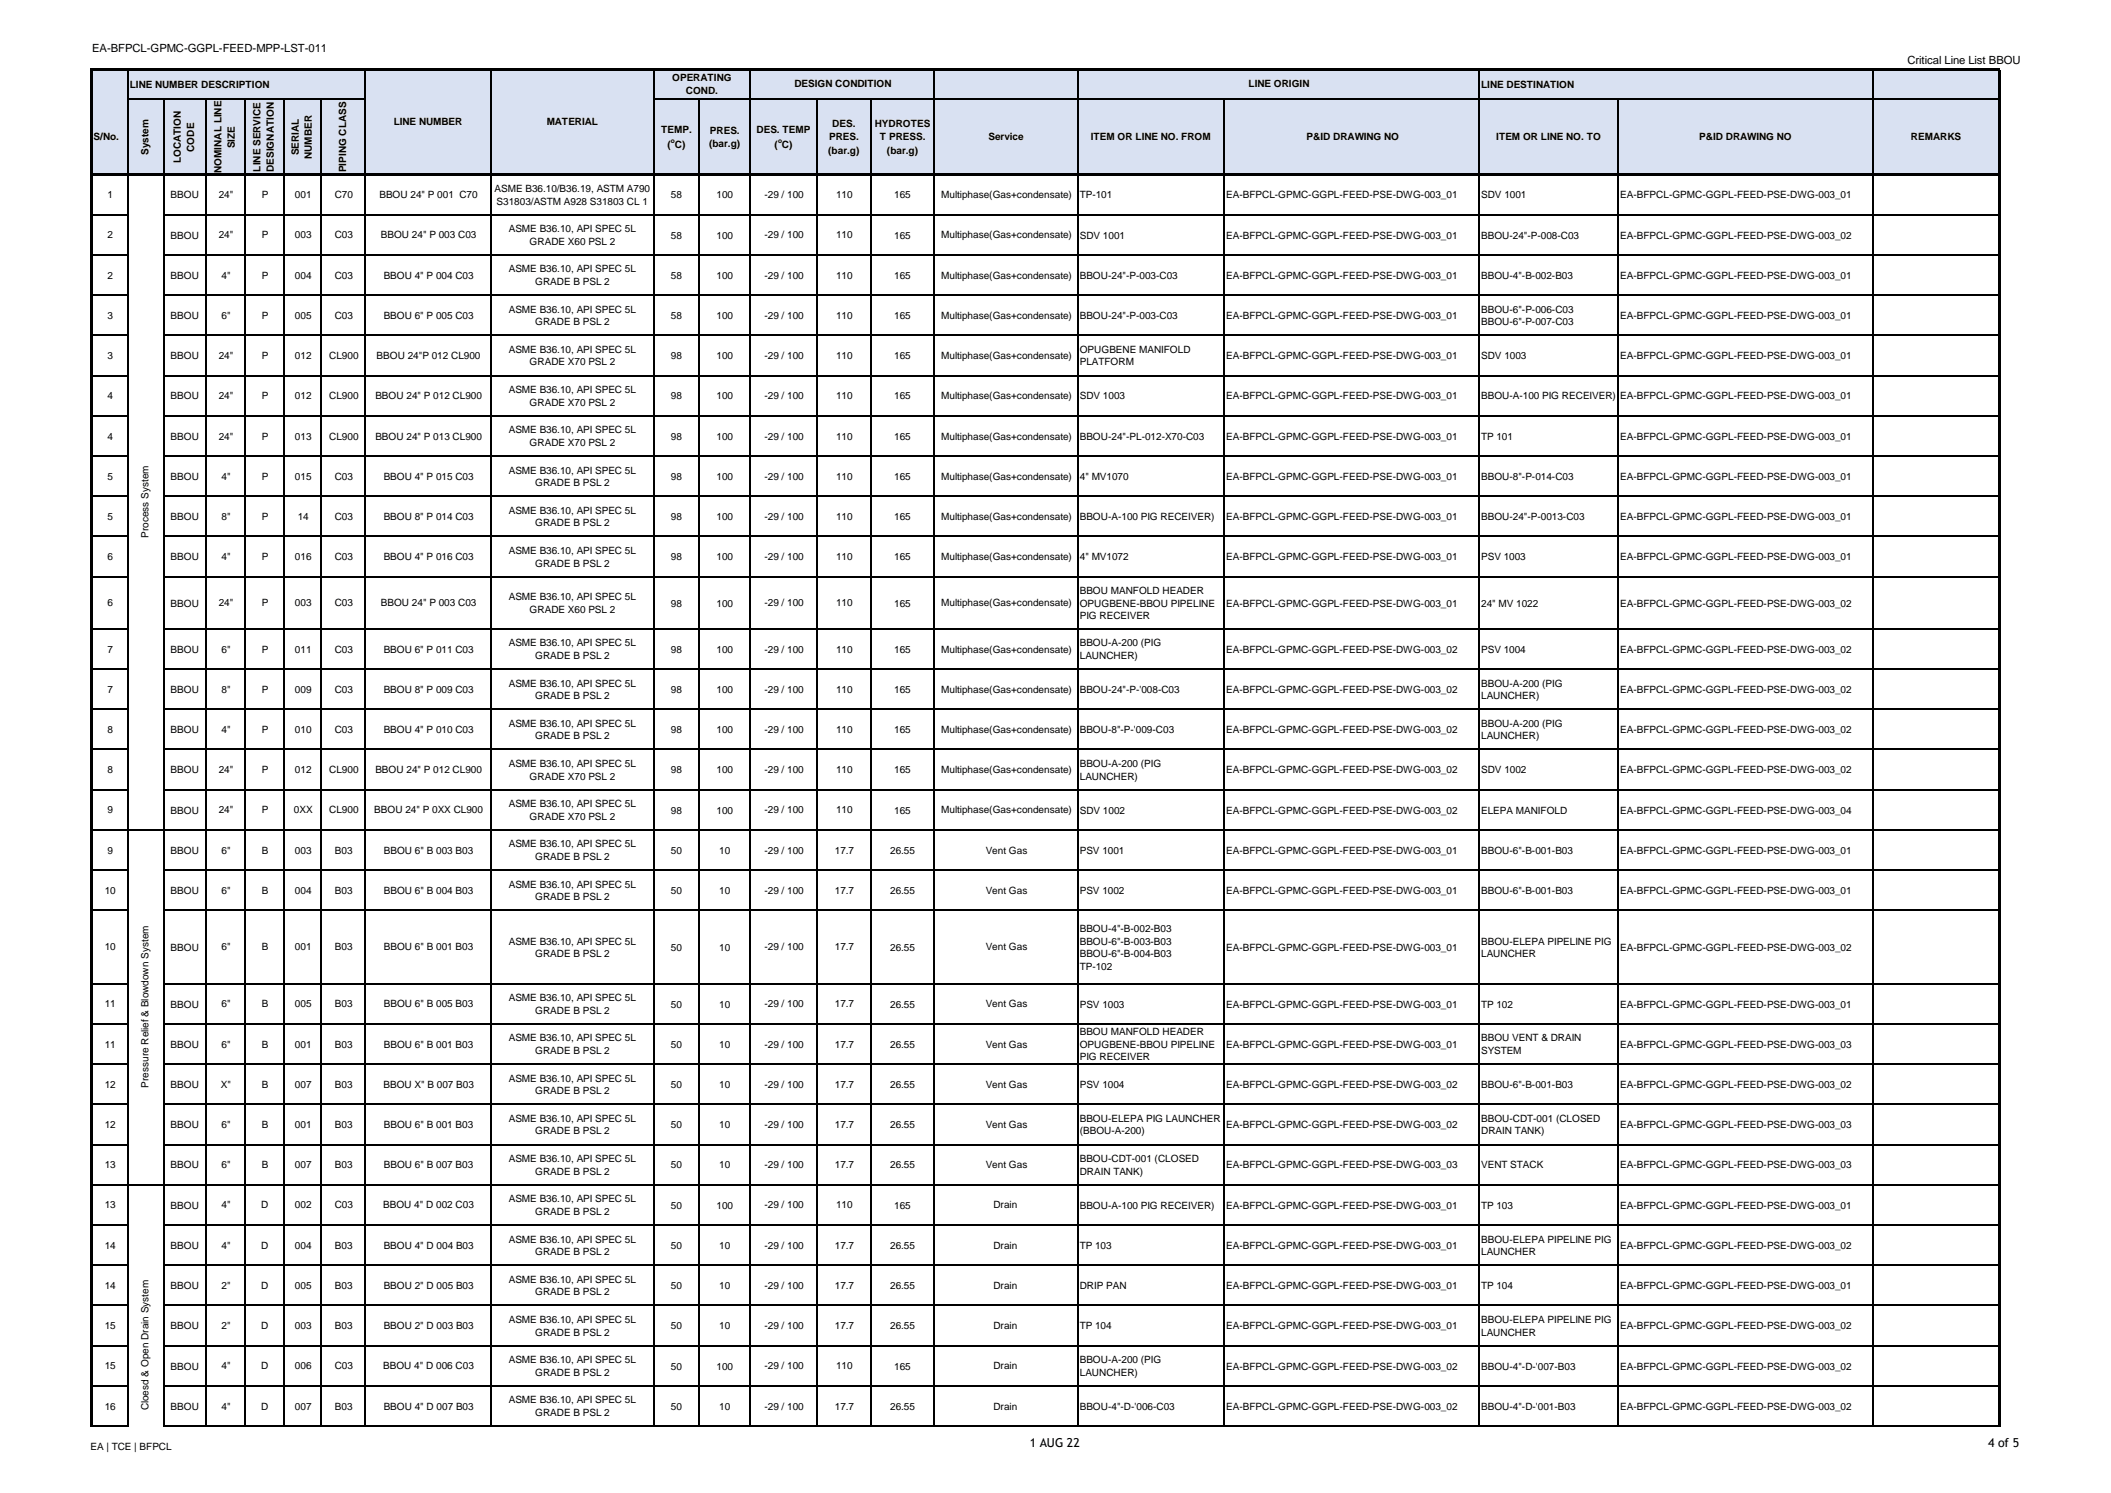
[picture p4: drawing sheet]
<svg xmlns="http://www.w3.org/2000/svg" width="420mm" height="297mm" viewBox="0 0 420 297" stroke-linecap="round" stroke-linejoin="round" font-family="sans-serif">
<defs><g id="words">
<g font-size="2.5">
<text x="204.9" y="287.8">1 AUG 22</text>
<text x="395.5" y="287.8">4 of 5</text>
</g>
<g font-size="2.2">
<text x="18.3" y="10.4">EA-BFPCL-GPMC-GGPL-FEED-MPP-LST-011</text>
<text x="379.5" y="12.8">Critical Line List BBOU</text>
</g>
<g font-size="2">
<text x="25.8" y="17.4">LINE NUMBER DESCRIPTION</text>
<text x="133.7" y="16">OPERATING</text>
<text x="158" y="17.3">DESIGN CONDITION</text>
<text x="248.4" y="17.3">LINE ORIGIN</text>
<text x="294.7" y="17.4">LINE DESTINATION</text>
<text x="136.5" y="18.7">COND.</text>
<text x="18.6" y="27.9">S/No.</text>
<text x="46.7" y="29.5" transform="rotate(-90 46.7 29.5)">SIZE</text>
<text x="78.3" y="24.8">LINE NUMBER</text>
<text x="108.8" y="24.8">MATERIAL</text>
<text x="131.5" y="26.5">TEMP.</text>
<text x="132.8" y="29.5">( C)</text>
<text x="141.1" y="29.3">(bar.g)</text>
<text x="141.2" y="26.6">PRES.</text>
<text x="150.5" y="26.5">DES. TEMP</text>
<text x="154.1" y="29.5">( C)</text>
<text x="164.9" y="27.9">PRES.</text>
<text x="165.6" y="25.3">DES.</text>
<text x="174" y="25.3">HYDROTES</text>
<text x="175.1" y="27.9">T PRESS.</text>
<text x="196.7" y="27.9">Service</text>
<text x="217" y="27.9">ITEM OR LINE NO. FROM</text>
<text x="260" y="27.9">P&amp;ID DRAWING NO</text>
<text x="297.7" y="27.9">ITEM OR LINE NO. TO</text>
<text x="338.1" y="27.9">P&amp;ID DRAWING NO</text>
<text x="380.2" y="27.9">REMARKS</text>
<text x="29.5" y="30.8" transform="rotate(-90 29.5 30.8)">System</text>
<text x="36" y="32.5" transform="rotate(-90 36 32.5)">LOCATION</text>
<text x="38.6" y="30.2" transform="rotate(-90 38.6 30.2)">CODE</text>
<text x="44.1" y="34.4" transform="rotate(-90 44.1 34.4)">NOMINAL LINE</text>
<text x="51.8" y="34.1" transform="rotate(-90 51.8 34.1)">LINE SERVICE</text>
<text x="54.4" y="34.2" transform="rotate(-90 54.4 34.2)">DESIGNATION</text>
<text x="59.4" y="30.9" transform="rotate(-90 59.4 30.9)">SERIAL</text>
<text x="62.1" y="31.6" transform="rotate(-90 62.1 31.6)">NUMBER</text>
<text x="68.8" y="34.3" transform="rotate(-90 68.8 34.3)">PIPING CLASS</text>
<text x="164.8" y="30.6">(bar.g)</text>
<text x="176.5" y="30.6">(bar.g)</text>
<text x="21.4" y="39.4">1</text>
<text x="34" y="39.5">BBOU</text>
<text x="43.5" y="39.4">24&quot;</text>
<text x="52.1" y="39.4">P</text>
<text x="58.7" y="39.4">001</text>
<text x="66.6" y="39.4">C70</text>
<text x="75.5" y="39.4">BBOU 24&quot; P 001 C70</text>
<text x="98.4" y="38.2">ASME B36.10/B36.19, ASTM A790</text>
<text x="98.8" y="40.7">S31803/ASTM A928 S31803 CL 1</text>
<text x="133.5" y="39.5">58</text>
<text x="142.6" y="39.5">100</text>
<text x="152.1" y="39.4">-29 / 100</text>
<text x="166.3" y="39.4">110</text>
<text x="177.9" y="39.5">165</text>
<text x="187.3" y="39.4">Multiphase(Gas+condensate)</text>
<text x="214.8" y="39.5">TP-101</text>
<text x="243.9" y="39.5">EA-BFPCL-GPMC-GGPL-FEED-PSE-DWG-003_01</text>
<text x="294.7" y="39.5">SDV 1001</text>
<text x="322.4" y="39.5">EA-BFPCL-GPMC-GGPL-FEED-PSE-DWG-003_01</text>
<text x="21.4" y="47.4">2</text>
<text x="34" y="47.5">BBOU</text>
<text x="43.5" y="47.4">24&quot;</text>
<text x="52.1" y="47.4">P</text>
<text x="58.7" y="47.4">003</text>
<text x="66.6" y="47.4">C03</text>
<text x="75.8" y="47.4">BBOU 24&quot; P 003 C03</text>
<text x="101.2" y="46.2">ASME B36.10, API SPEC 5L</text>
<text x="133.5" y="47.5">58</text>
<text x="142.6" y="47.5">100</text>
<text x="152.1" y="47.4">-29 / 100</text>
<text x="166.3" y="47.4">110</text>
<text x="177.9" y="47.5">165</text>
<text x="187.3" y="47.4">Multiphase(Gas+condensate)</text>
<text x="214.8" y="47.5">SDV 1001</text>
<text x="243.9" y="47.5">EA-BFPCL-GPMC-GGPL-FEED-PSE-DWG-003_01</text>
<text x="294.7" y="47.5">BBOU-24&quot;-P-008-C03</text>
<text x="322.4" y="47.5">EA-BFPCL-GPMC-GGPL-FEED-PSE-DWG-003_02</text>
<text x="105.4" y="48.7">GRADE X60 PSL 2</text>
<text x="21.4" y="55.4">2</text>
<text x="34" y="55.5">BBOU</text>
<text x="44.1" y="55.4">4&quot;</text>
<text x="52.1" y="55.4">P</text>
<text x="58.7" y="55.4">004</text>
<text x="66.6" y="55.4">C03</text>
<text x="76.3" y="55.4">BBOU 4&quot; P 004 C03</text>
<text x="101.2" y="54.2">ASME B36.10, API SPEC 5L</text>
<text x="106.5" y="56.7">GRADE B PSL 2</text>
<text x="133.5" y="55.5">58</text>
<text x="142.6" y="55.5">100</text>
<text x="152.1" y="55.4">-29 / 100</text>
<text x="166.3" y="55.4">110</text>
<text x="177.9" y="55.5">165</text>
<text x="187.3" y="55.4">Multiphase(Gas+condensate)</text>
<text x="214.8" y="55.5">BBOU-24&quot;-P-003-C03</text>
<text x="243.9" y="55.5">EA-BFPCL-GPMC-GGPL-FEED-PSE-DWG-003_01</text>
<text x="294.7" y="55.5">BBOU-4&quot;-B-002-B03</text>
<text x="322.4" y="55.5">EA-BFPCL-GPMC-GGPL-FEED-PSE-DWG-003_01</text>
<text x="21.4" y="63.4">3</text>
<text x="34" y="63.5">BBOU</text>
<text x="44.1" y="63.4">6&quot;</text>
<text x="52.1" y="63.4">P</text>
<text x="58.7" y="63.4">005</text>
<text x="66.6" y="63.4">C03</text>
<text x="76.3" y="63.4">BBOU 6&quot; P 005 C03</text>
<text x="101.2" y="62.2">ASME B36.10, API SPEC 5L</text>
<text x="106.5" y="64.7">GRADE B PSL 2</text>
<text x="133.5" y="63.5">58</text>
<text x="142.6" y="63.5">100</text>
<text x="152.1" y="63.4">-29 / 100</text>
<text x="166.3" y="63.4">110</text>
<text x="177.9" y="63.5">165</text>
<text x="187.3" y="63.4">Multiphase(Gas+condensate)</text>
<text x="214.8" y="63.5">BBOU-24&quot;-P-003-C03</text>
<text x="243.9" y="63.5">EA-BFPCL-GPMC-GGPL-FEED-PSE-DWG-003_01</text>
<text x="294.7" y="62.2">BBOU-6&quot;-P-006-C03</text>
<text x="294.7" y="64.7">BBOU-6&quot;-P-007-C03</text>
<text x="322.4" y="63.5">EA-BFPCL-GPMC-GGPL-FEED-PSE-DWG-003_01</text>
<text x="21.4" y="71.4">3</text>
<text x="34" y="71.5">BBOU</text>
<text x="43.5" y="71.4">24&quot;</text>
<text x="52.1" y="71.4">P</text>
<text x="58.7" y="71.4">012</text>
<text x="65.5" y="71.4">CL900</text>
<text x="74.9" y="71.4">BBOU 24&quot;P 012 CL900</text>
<text x="101.2" y="70.2">ASME B36.10, API SPEC 5L</text>
<text x="133.5" y="71.5">98</text>
<text x="142.6" y="71.5">100</text>
<text x="152.1" y="71.4">-29 / 100</text>
<text x="166.3" y="71.4">110</text>
<text x="177.9" y="71.5">165</text>
<text x="187.3" y="71.4">Multiphase(Gas+condensate)</text>
<text x="214.8" y="70.2">OPUGBENE MANIFOLD</text>
<text x="243.9" y="71.5">EA-BFPCL-GPMC-GGPL-FEED-PSE-DWG-003_01</text>
<text x="294.7" y="71.5">SDV 1003</text>
<text x="322.4" y="71.5">EA-BFPCL-GPMC-GGPL-FEED-PSE-DWG-003_01</text>
<text x="105.4" y="72.7">GRADE X70 PSL 2</text>
<text x="214.8" y="72.7">PLATFORM</text>
<text x="21.4" y="79.4">4</text>
<text x="34" y="79.5">BBOU</text>
<text x="43.5" y="79.4">24&quot;</text>
<text x="52.1" y="79.4">P</text>
<text x="58.7" y="79.4">012</text>
<text x="65.5" y="79.4">CL900</text>
<text x="74.7" y="79.4">BBOU 24&quot; P 012 CL900</text>
<text x="101.2" y="78.2">ASME B36.10, API SPEC 5L</text>
<text x="105.4" y="80.7">GRADE X70 PSL 2</text>
<text x="133.5" y="79.5">98</text>
<text x="142.6" y="79.5">100</text>
<text x="152.1" y="79.4">-29 / 100</text>
<text x="166.3" y="79.4">110</text>
<text x="177.9" y="79.5">165</text>
<text x="187.3" y="79.4">Multiphase(Gas+condensate)</text>
<text x="214.8" y="79.5">SDV 1003</text>
<text x="243.9" y="79.5">EA-BFPCL-GPMC-GGPL-FEED-PSE-DWG-003_01</text>
<text x="294.7" y="79.5">BBOU-A-100 PIG RECEIVER)</text>
<text x="322.4" y="79.5">EA-BFPCL-GPMC-GGPL-FEED-PSE-DWG-003_01</text>
<text x="21.4" y="87.4">4</text>
<text x="34" y="87.5">BBOU</text>
<text x="43.5" y="87.4">24&quot;</text>
<text x="52.1" y="87.4">P</text>
<text x="58.7" y="87.4">013</text>
<text x="65.5" y="87.4">CL900</text>
<text x="74.7" y="87.4">BBOU 24&quot; P 013 CL900</text>
<text x="101.2" y="86.2">ASME B36.10, API SPEC 5L</text>
<text x="105.4" y="88.7">GRADE X70 PSL 2</text>
<text x="133.5" y="87.5">98</text>
<text x="142.6" y="87.5">100</text>
<text x="152.1" y="87.4">-29 / 100</text>
<text x="166.3" y="87.4">110</text>
<text x="177.9" y="87.5">165</text>
<text x="187.3" y="87.4">Multiphase(Gas+condensate)</text>
<text x="214.8" y="87.5">BBOU-24&quot;-PL-012-X70-C03</text>
<text x="243.9" y="87.5">EA-BFPCL-GPMC-GGPL-FEED-PSE-DWG-003_01</text>
<text x="294.7" y="87.5">TP 101</text>
<text x="322.4" y="87.5">EA-BFPCL-GPMC-GGPL-FEED-PSE-DWG-003_01</text>
<text x="21.4" y="95.4">5</text>
<text x="34" y="95.5">BBOU</text>
<text x="44.1" y="95.4">4&quot;</text>
<text x="52.1" y="95.4">P</text>
<text x="58.7" y="95.4">015</text>
<text x="66.6" y="95.4">C03</text>
<text x="76.3" y="95.4">BBOU 4&quot; P 015 C03</text>
<text x="101.2" y="94.2">ASME B36.10, API SPEC 5L</text>
<text x="133.5" y="95.5">98</text>
<text x="142.6" y="95.5">100</text>
<text x="152.1" y="95.4">-29 / 100</text>
<text x="166.3" y="95.4">110</text>
<text x="177.9" y="95.5">165</text>
<text x="187.3" y="95.4">Multiphase(Gas+condensate)</text>
<text x="214.8" y="95.5">4&quot; MV1070</text>
<text x="243.9" y="95.5">EA-BFPCL-GPMC-GGPL-FEED-PSE-DWG-003_01</text>
<text x="294.7" y="95.5">BBOU-8&quot;-P-014-C03</text>
<text x="322.4" y="95.5">EA-BFPCL-GPMC-GGPL-FEED-PSE-DWG-003_01</text>
<text x="106.5" y="96.7">GRADE B PSL 2</text>
<text x="21.4" y="103.4">5</text>
<text x="29.5" y="107" transform="rotate(-90 29.5 107)">Process System</text>
<text x="34" y="103.5">BBOU</text>
<text x="44.1" y="103.4">8&quot;</text>
<text x="52.1" y="103.4">P</text>
<text x="59.2" y="103.4">14</text>
<text x="66.6" y="103.4">C03</text>
<text x="76.3" y="103.4">BBOU 8&quot; P 014 C03</text>
<text x="101.2" y="102.2">ASME B36.10, API SPEC 5L</text>
<text x="106.5" y="104.7">GRADE B PSL 2</text>
<text x="133.5" y="103.5">98</text>
<text x="142.6" y="103.5">100</text>
<text x="152.1" y="103.4">-29 / 100</text>
<text x="166.3" y="103.4">110</text>
<text x="177.9" y="103.5">165</text>
<text x="187.3" y="103.4">Multiphase(Gas+condensate)</text>
<text x="214.8" y="103.5">BBOU-A-100 PIG RECEIVER)</text>
<text x="243.9" y="103.5">EA-BFPCL-GPMC-GGPL-FEED-PSE-DWG-003_01</text>
<text x="294.7" y="103.5">BBOU-24&quot;-P-0013-C03</text>
<text x="322.4" y="103.5">EA-BFPCL-GPMC-GGPL-FEED-PSE-DWG-003_01</text>
<text x="21.4" y="111.4">6</text>
<text x="34" y="111.5">BBOU</text>
<text x="44.1" y="111.4">4&quot;</text>
<text x="52.1" y="111.4">P</text>
<text x="58.7" y="111.4">016</text>
<text x="66.6" y="111.4">C03</text>
<text x="76.3" y="111.4">BBOU 4&quot; P 016 C03</text>
<text x="101.2" y="110.2">ASME B36.10, API SPEC 5L</text>
<text x="106.5" y="112.7">GRADE B PSL 2</text>
<text x="133.5" y="111.5">98</text>
<text x="142.6" y="111.5">100</text>
<text x="152.1" y="111.4">-29 / 100</text>
<text x="166.3" y="111.4">110</text>
<text x="177.9" y="111.5">165</text>
<text x="187.3" y="111.4">Multiphase(Gas+condensate)</text>
<text x="214.8" y="111.5">4&quot; MV1072</text>
<text x="243.9" y="111.5">EA-BFPCL-GPMC-GGPL-FEED-PSE-DWG-003_01</text>
<text x="294.7" y="111.5">PSV 1003</text>
<text x="322.4" y="111.5">EA-BFPCL-GPMC-GGPL-FEED-PSE-DWG-003_01</text>
<text x="101.2" y="119.4">ASME B36.10, API SPEC 5L</text>
<text x="214.8" y="118.2">BBOU MANFOLD HEADER</text>
<text x="21.4" y="120.6">6</text>
<text x="34" y="120.7">BBOU</text>
<text x="43.5" y="120.6">24&quot;</text>
<text x="52.1" y="120.6">P</text>
<text x="58.7" y="120.6">003</text>
<text x="66.6" y="120.6">C03</text>
<text x="75.8" y="120.6">BBOU 24&quot; P 003 C03</text>
<text x="105.4" y="121.9">GRADE X60 PSL 2</text>
<text x="133.5" y="120.7">98</text>
<text x="142.6" y="120.7">100</text>
<text x="152.1" y="120.6">-29 / 100</text>
<text x="166.3" y="120.6">110</text>
<text x="177.9" y="120.7">165</text>
<text x="187.3" y="120.6">Multiphase(Gas+condensate)</text>
<text x="214.8" y="120.7">OPUGBENE-BBOU PIPELINE</text>
<text x="214.8" y="123.2">PIG RECEIVER</text>
<text x="243.9" y="120.7">EA-BFPCL-GPMC-GGPL-FEED-PSE-DWG-003_01</text>
<text x="294.7" y="120.7">24&quot; MV 1022</text>
<text x="322.4" y="120.7">EA-BFPCL-GPMC-GGPL-FEED-PSE-DWG-003_02</text>
<text x="21.4" y="129.8">7</text>
<text x="34" y="129.9">BBOU</text>
<text x="44.1" y="129.8">6&quot;</text>
<text x="52.1" y="129.8">P</text>
<text x="58.7" y="129.8">011</text>
<text x="66.6" y="129.8">C03</text>
<text x="76.3" y="129.8">BBOU 6&quot; P 011 C03</text>
<text x="101.2" y="128.6">ASME B36.10, API SPEC 5L</text>
<text x="106.5" y="131.1">GRADE B PSL 2</text>
<text x="133.5" y="129.9">98</text>
<text x="142.6" y="129.9">100</text>
<text x="152.1" y="129.8">-29 / 100</text>
<text x="166.3" y="129.8">110</text>
<text x="177.9" y="129.9">165</text>
<text x="187.3" y="129.8">Multiphase(Gas+condensate)</text>
<text x="214.8" y="128.6">BBOU-A-200 (PIG</text>
<text x="214.8" y="131.1">LAUNCHER)</text>
<text x="243.9" y="129.9">EA-BFPCL-GPMC-GGPL-FEED-PSE-DWG-003_02</text>
<text x="294.7" y="129.9">PSV 1004</text>
<text x="322.4" y="129.9">EA-BFPCL-GPMC-GGPL-FEED-PSE-DWG-003_02</text>
<text x="21.4" y="137.8">7</text>
<text x="34" y="137.9">BBOU</text>
<text x="44.1" y="137.8">8&quot;</text>
<text x="52.1" y="137.8">P</text>
<text x="58.7" y="137.8">009</text>
<text x="66.6" y="137.8">C03</text>
<text x="76.3" y="137.8">BBOU 8&quot; P 009 C03</text>
<text x="101.2" y="136.6">ASME B36.10, API SPEC 5L</text>
<text x="133.5" y="137.9">98</text>
<text x="142.6" y="137.9">100</text>
<text x="152.1" y="137.8">-29 / 100</text>
<text x="166.3" y="137.8">110</text>
<text x="177.9" y="137.9">165</text>
<text x="187.3" y="137.8">Multiphase(Gas+condensate)</text>
<text x="214.8" y="137.9">BBOU-24&quot;-P-'008-C03</text>
<text x="243.9" y="137.9">EA-BFPCL-GPMC-GGPL-FEED-PSE-DWG-003_02</text>
<text x="294.7" y="136.6">BBOU-A-200 (PIG</text>
<text x="322.4" y="137.9">EA-BFPCL-GPMC-GGPL-FEED-PSE-DWG-003_02</text>
<text x="106.5" y="139.1">GRADE B PSL 2</text>
<text x="294.7" y="139.1">LAUNCHER)</text>
<text x="21.4" y="145.8">8</text>
<text x="34" y="145.9">BBOU</text>
<text x="44.1" y="145.8">4&quot;</text>
<text x="52.1" y="145.8">P</text>
<text x="58.7" y="145.8">010</text>
<text x="66.6" y="145.8">C03</text>
<text x="76.3" y="145.8">BBOU 4&quot; P 010 C03</text>
<text x="101.2" y="144.6">ASME B36.10, API SPEC 5L</text>
<text x="106.5" y="147.1">GRADE B PSL 2</text>
<text x="133.5" y="145.9">98</text>
<text x="142.6" y="145.9">100</text>
<text x="152.1" y="145.8">-29 / 100</text>
<text x="166.3" y="145.8">110</text>
<text x="177.9" y="145.9">165</text>
<text x="187.3" y="145.8">Multiphase(Gas+condensate)</text>
<text x="214.8" y="145.9">BBOU-8&quot;-P-'009-C03</text>
<text x="243.9" y="145.9">EA-BFPCL-GPMC-GGPL-FEED-PSE-DWG-003_02</text>
<text x="294.7" y="144.6">BBOU-A-200 (PIG</text>
<text x="294.7" y="147.1">LAUNCHER)</text>
<text x="322.4" y="145.9">EA-BFPCL-GPMC-GGPL-FEED-PSE-DWG-003_02</text>
<text x="21.4" y="153.8">8</text>
<text x="34" y="153.9">BBOU</text>
<text x="43.5" y="153.8">24&quot;</text>
<text x="52.1" y="153.8">P</text>
<text x="58.7" y="153.8">012</text>
<text x="65.5" y="153.8">CL900</text>
<text x="74.7" y="153.8">BBOU 24&quot; P 012 CL900</text>
<text x="101.2" y="152.6">ASME B36.10, API SPEC 5L</text>
<text x="105.4" y="155.1">GRADE X70 PSL 2</text>
<text x="133.5" y="153.9">98</text>
<text x="142.6" y="153.9">100</text>
<text x="152.1" y="153.8">-29 / 100</text>
<text x="166.3" y="153.8">110</text>
<text x="177.9" y="153.9">165</text>
<text x="187.3" y="153.8">Multiphase(Gas+condensate)</text>
<text x="214.8" y="152.6">BBOU-A-200 (PIG</text>
<text x="214.8" y="155.1">LAUNCHER)</text>
<text x="243.9" y="153.9">EA-BFPCL-GPMC-GGPL-FEED-PSE-DWG-003_02</text>
<text x="294.7" y="153.9">SDV 1002</text>
<text x="322.4" y="153.9">EA-BFPCL-GPMC-GGPL-FEED-PSE-DWG-003_02</text>
<text x="21.4" y="161.8">9</text>
<text x="34" y="161.9">BBOU</text>
<text x="43.5" y="161.8">24&quot;</text>
<text x="52.1" y="161.8">P</text>
<text x="58.5" y="161.8">0XX</text>
<text x="65.5" y="161.8">CL900</text>
<text x="74.5" y="161.8">BBOU 24&quot; P 0XX CL900</text>
<text x="101.2" y="160.6">ASME B36.10, API SPEC 5L</text>
<text x="133.5" y="161.9">98</text>
<text x="142.6" y="161.9">100</text>
<text x="152.1" y="161.8">-29 / 100</text>
<text x="166.3" y="161.8">110</text>
<text x="177.9" y="161.9">165</text>
<text x="187.3" y="161.8">Multiphase(Gas+condensate)</text>
<text x="214.8" y="161.9">SDV 1002</text>
<text x="243.9" y="161.9">EA-BFPCL-GPMC-GGPL-FEED-PSE-DWG-003_02</text>
<text x="294.7" y="161.9">ELEPA MANIFOLD</text>
<text x="322.4" y="161.9">EA-BFPCL-GPMC-GGPL-FEED-PSE-DWG-003_04</text>
<text x="105.4" y="163.1">GRADE X70 PSL 2</text>
<text x="21.4" y="169.8">9</text>
<text x="34" y="169.9">BBOU</text>
<text x="44.1" y="169.8">6&quot;</text>
<text x="52.1" y="169.8">B</text>
<text x="58.7" y="169.8">003</text>
<text x="66.6" y="169.8">B03</text>
<text x="76.4" y="169.8">BBOU 6&quot; B 003 B03</text>
<text x="101.2" y="168.6">ASME B36.10, API SPEC 5L</text>
<text x="106.5" y="171.1">GRADE B PSL 2</text>
<text x="133.5" y="169.9">50</text>
<text x="143.1" y="169.9">10</text>
<text x="152.1" y="169.8">-29 / 100</text>
<text x="166.1" y="169.8">17.7</text>
<text x="177.1" y="169.9">26.55</text>
<text x="196.1" y="169.8">Vent Gas</text>
<text x="214.8" y="169.9">PSV 1001</text>
<text x="243.9" y="169.9">EA-BFPCL-GPMC-GGPL-FEED-PSE-DWG-003_01</text>
<text x="294.7" y="169.9">BBOU-6&quot;-B-001-B03</text>
<text x="322.4" y="169.9">EA-BFPCL-GPMC-GGPL-FEED-PSE-DWG-003_01</text>
<text x="20.8" y="177.8">10</text>
<text x="34" y="177.9">BBOU</text>
<text x="44.1" y="177.8">6&quot;</text>
<text x="52.1" y="177.8">B</text>
<text x="58.7" y="177.8">004</text>
<text x="66.6" y="177.8">B03</text>
<text x="76.4" y="177.8">BBOU 6&quot; B 004 B03</text>
<text x="101.2" y="176.6">ASME B36.10, API SPEC 5L</text>
<text x="106.5" y="179.1">GRADE B PSL 2</text>
<text x="133.5" y="177.9">50</text>
<text x="143.1" y="177.9">10</text>
<text x="152.1" y="177.8">-29 / 100</text>
<text x="166.1" y="177.8">17.7</text>
<text x="177.1" y="177.9">26.55</text>
<text x="196.1" y="177.8">Vent Gas</text>
<text x="214.8" y="177.9">PSV 1002</text>
<text x="243.9" y="177.9">EA-BFPCL-GPMC-GGPL-FEED-PSE-DWG-003_01</text>
<text x="294.7" y="177.9">BBOU-6&quot;-B-001-B03</text>
<text x="322.4" y="177.9">EA-BFPCL-GPMC-GGPL-FEED-PSE-DWG-003_01</text>
<text x="214.8" y="185.4">BBOU-4&quot;-B-002-B03</text>
<text x="20.8" y="189.1">10</text>
<text x="34" y="189.1">BBOU</text>
<text x="44.1" y="189.1">6&quot;</text>
<text x="52.1" y="189.1">B</text>
<text x="58.7" y="189.1">001</text>
<text x="66.6" y="189.1">B03</text>
<text x="76.4" y="189.1">BBOU 6&quot; B 001 B03</text>
<text x="101.2" y="187.9">ASME B36.10, API SPEC 5L</text>
<text x="106.5" y="190.4">GRADE B PSL 2</text>
<text x="133.5" y="189.1">50</text>
<text x="143.1" y="189.1">10</text>
<text x="152.1" y="189.1">-29 / 100</text>
<text x="166.1" y="189.1">17.7</text>
<text x="177.1" y="189.1">26.55</text>
<text x="196.1" y="189.1">Vent Gas</text>
<text x="214.8" y="187.9">BBOU-6&quot;-B-003-B03</text>
<text x="214.8" y="190.4">BBOU-6&quot;-B-004-B03</text>
<text x="243.9" y="189.1">EA-BFPCL-GPMC-GGPL-FEED-PSE-DWG-003_01</text>
<text x="294.7" y="187.9">BBOU-ELEPA PIPELINE PIG</text>
<text x="294.7" y="190.4">LAUNCHER</text>
<text x="322.4" y="189.1">EA-BFPCL-GPMC-GGPL-FEED-PSE-DWG-003_02</text>
<text x="214.8" y="192.9">TP-102</text>
<text x="20.8" y="200.4">11</text>
<text x="34" y="200.4">BBOU</text>
<text x="44.1" y="200.4">6&quot;</text>
<text x="52.1" y="200.4">B</text>
<text x="58.7" y="200.4">005</text>
<text x="66.6" y="200.4">B03</text>
<text x="76.4" y="200.4">BBOU 6&quot; B 005 B03</text>
<text x="101.2" y="199.2">ASME B36.10, API SPEC 5L</text>
<text x="106.5" y="201.7">GRADE B PSL 2</text>
<text x="133.5" y="200.4">50</text>
<text x="143.1" y="200.4">10</text>
<text x="152.1" y="200.4">-29 / 100</text>
<text x="166.1" y="200.4">17.7</text>
<text x="177.1" y="200.4">26.55</text>
<text x="196.1" y="200.4">Vent Gas</text>
<text x="214.8" y="200.4">PSV 1003</text>
<text x="243.9" y="200.4">EA-BFPCL-GPMC-GGPL-FEED-PSE-DWG-003_01</text>
<text x="294.7" y="200.4">TP 102</text>
<text x="322.4" y="200.4">EA-BFPCL-GPMC-GGPL-FEED-PSE-DWG-003_01</text>
<text x="20.8" y="208.4">11</text>
<text x="34" y="208.4">BBOU</text>
<text x="44.1" y="208.4">6&quot;</text>
<text x="52.1" y="208.4">B</text>
<text x="58.7" y="208.4">001</text>
<text x="66.6" y="208.4">B03</text>
<text x="76.4" y="208.4">BBOU 6&quot; B 001 B03</text>
<text x="101.2" y="207.2">ASME B36.10, API SPEC 5L</text>
<text x="106.5" y="209.7">GRADE B PSL 2</text>
<text x="133.5" y="208.4">50</text>
<text x="143.1" y="208.4">10</text>
<text x="152.1" y="208.4">-29 / 100</text>
<text x="166.1" y="208.4">17.7</text>
<text x="177.1" y="208.4">26.55</text>
<text x="196.1" y="208.4">Vent Gas</text>
<text x="214.8" y="205.9">BBOU MANFOLD HEADER</text>
<text x="214.8" y="208.4">OPUGBENE-BBOU PIPELINE</text>
<text x="243.9" y="208.4">EA-BFPCL-GPMC-GGPL-FEED-PSE-DWG-003_01</text>
<text x="294.7" y="207.2">BBOU VENT &amp; DRAIN</text>
<text x="294.7" y="209.7">SYSTEM</text>
<text x="322.4" y="208.4">EA-BFPCL-GPMC-GGPL-FEED-PSE-DWG-003_03</text>
<text x="101.2" y="215.2">ASME B36.10, API SPEC 5L</text>
<text x="214.8" y="210.9">PIG RECEIVER</text>
<text x="20.8" y="216.4">12</text>
<text x="29.5" y="216.4" transform="rotate(-90 29.5 216.4)">Pressure Relief &amp; Blowdown System</text>
<text x="34" y="216.4">BBOU</text>
<text x="43.9" y="216.4">X&quot;</text>
<text x="52.1" y="216.4">B</text>
<text x="58.7" y="216.4">007</text>
<text x="66.6" y="216.4">B03</text>
<text x="76.3" y="216.4">BBOU X&quot; B 007 B03</text>
<text x="106.5" y="217.7">GRADE B PSL 2</text>
<text x="133.5" y="216.4">50</text>
<text x="143.1" y="216.4">10</text>
<text x="152.1" y="216.4">-29 / 100</text>
<text x="166.1" y="216.4">17.7</text>
<text x="177.1" y="216.4">26.55</text>
<text x="196.1" y="216.4">Vent Gas</text>
<text x="214.8" y="216.4">PSV 1004</text>
<text x="243.9" y="216.4">EA-BFPCL-GPMC-GGPL-FEED-PSE-DWG-003_02</text>
<text x="294.7" y="216.4">BBOU-6&quot;-B-001-B03</text>
<text x="322.4" y="216.4">EA-BFPCL-GPMC-GGPL-FEED-PSE-DWG-003_02</text>
<text x="20.8" y="224.4">12</text>
<text x="34" y="224.4">BBOU</text>
<text x="44.1" y="224.4">6&quot;</text>
<text x="52.1" y="224.4">B</text>
<text x="58.7" y="224.4">001</text>
<text x="66.6" y="224.4">B03</text>
<text x="76.4" y="224.4">BBOU 6&quot; B 001 B03</text>
<text x="101.2" y="223.2">ASME B36.10, API SPEC 5L</text>
<text x="106.5" y="225.7">GRADE B PSL 2</text>
<text x="133.5" y="224.4">50</text>
<text x="143.1" y="224.4">10</text>
<text x="152.1" y="224.4">-29 / 100</text>
<text x="166.1" y="224.4">17.7</text>
<text x="177.1" y="224.4">26.55</text>
<text x="196.1" y="224.4">Vent Gas</text>
<text x="214.8" y="223.2">BBOU-ELEPA PIG LAUNCHER</text>
<text x="214.8" y="225.7">(BBOU-A-200)</text>
<text x="243.9" y="224.4">EA-BFPCL-GPMC-GGPL-FEED-PSE-DWG-003_02</text>
<text x="294.7" y="223.2">BBOU-CDT-001 (CLOSED</text>
<text x="294.7" y="225.7">DRAIN TANK)</text>
<text x="322.4" y="224.4">EA-BFPCL-GPMC-GGPL-FEED-PSE-DWG-003_03</text>
<text x="20.8" y="232.4">13</text>
<text x="34" y="232.4">BBOU</text>
<text x="44.1" y="232.4">6&quot;</text>
<text x="52.1" y="232.4">B</text>
<text x="58.7" y="232.4">007</text>
<text x="66.6" y="232.4">B03</text>
<text x="76.4" y="232.4">BBOU 6&quot; B 007 B03</text>
<text x="101.2" y="231.2">ASME B36.10, API SPEC 5L</text>
<text x="106.5" y="233.7">GRADE B PSL 2</text>
<text x="133.5" y="232.4">50</text>
<text x="143.1" y="232.4">10</text>
<text x="152.1" y="232.4">-29 / 100</text>
<text x="166.1" y="232.4">17.7</text>
<text x="177.1" y="232.4">26.55</text>
<text x="196.1" y="232.4">Vent Gas</text>
<text x="214.8" y="231.2">BBOU-CDT-001 (CLOSED</text>
<text x="214.8" y="233.7">DRAIN TANK)</text>
<text x="243.9" y="232.4">EA-BFPCL-GPMC-GGPL-FEED-PSE-DWG-003_03</text>
<text x="294.7" y="232.4">VENT STACK</text>
<text x="322.4" y="232.4">EA-BFPCL-GPMC-GGPL-FEED-PSE-DWG-003_03</text>
<text x="101.2" y="239.2">ASME B36.10, API SPEC 5L</text>
<text x="20.8" y="240.4">13</text>
<text x="34" y="240.4">BBOU</text>
<text x="44.1" y="240.4">4&quot;</text>
<text x="52" y="240.4">D</text>
<text x="58.7" y="240.4">002</text>
<text x="66.6" y="240.4">C03</text>
<text x="76.2" y="240.4">BBOU 4&quot; D 002 C03</text>
<text x="106.5" y="241.7">GRADE B PSL 2</text>
<text x="133.5" y="240.4">50</text>
<text x="142.6" y="240.4">100</text>
<text x="152.1" y="240.4">-29 / 100</text>
<text x="166.3" y="240.4">110</text>
<text x="177.9" y="240.4">165</text>
<text x="197.6" y="240.4">Drain</text>
<text x="214.8" y="240.4">BBOU-A-100 PIG RECEIVER)</text>
<text x="243.9" y="240.4">EA-BFPCL-GPMC-GGPL-FEED-PSE-DWG-003_01</text>
<text x="294.7" y="240.4">TP 103</text>
<text x="322.4" y="240.4">EA-BFPCL-GPMC-GGPL-FEED-PSE-DWG-003_01</text>
<text x="20.8" y="248.4">14</text>
<text x="34" y="248.5">BBOU</text>
<text x="44.1" y="248.4">4&quot;</text>
<text x="52" y="248.4">D</text>
<text x="58.7" y="248.4">004</text>
<text x="66.6" y="248.4">B03</text>
<text x="76.3" y="248.4">BBOU 4&quot; D 004 B03</text>
<text x="101.2" y="247.2">ASME B36.10, API SPEC 5L</text>
<text x="106.5" y="249.7">GRADE B PSL 2</text>
<text x="133.5" y="248.5">50</text>
<text x="143.1" y="248.5">10</text>
<text x="152.1" y="248.4">-29 / 100</text>
<text x="166.1" y="248.4">17.7</text>
<text x="177.1" y="248.5">26.55</text>
<text x="197.6" y="248.4">Drain</text>
<text x="214.8" y="248.5">TP 103</text>
<text x="243.9" y="248.5">EA-BFPCL-GPMC-GGPL-FEED-PSE-DWG-003_01</text>
<text x="294.7" y="247.2">BBOU-ELEPA PIPELINE PIG</text>
<text x="294.7" y="249.7">LAUNCHER</text>
<text x="322.4" y="248.5">EA-BFPCL-GPMC-GGPL-FEED-PSE-DWG-003_02</text>
<text x="20.8" y="256.4">14</text>
<text x="34" y="256.5">BBOU</text>
<text x="44.1" y="256.4">2&quot;</text>
<text x="52" y="256.4">D</text>
<text x="58.7" y="256.4">005</text>
<text x="66.6" y="256.4">B03</text>
<text x="76.3" y="256.4">BBOU 2&quot; D 005 B03</text>
<text x="101.2" y="255.2">ASME B36.10, API SPEC 5L</text>
<text x="106.5" y="257.7">GRADE B PSL 2</text>
<text x="133.5" y="256.5">50</text>
<text x="143.1" y="256.5">10</text>
<text x="152.1" y="256.4">-29 / 100</text>
<text x="166.1" y="256.4">17.7</text>
<text x="177.1" y="256.5">26.55</text>
<text x="197.6" y="256.4">Drain</text>
<text x="214.8" y="256.5">DRIP PAN</text>
<text x="243.9" y="256.5">EA-BFPCL-GPMC-GGPL-FEED-PSE-DWG-003_01</text>
<text x="294.7" y="256.5">TP 104</text>
<text x="322.4" y="256.5">EA-BFPCL-GPMC-GGPL-FEED-PSE-DWG-003_01</text>
<text x="101.2" y="263.2">ASME B36.10, API SPEC 5L</text>
<text x="294.7" y="263.2">BBOU-ELEPA PIPELINE PIG</text>
<text x="20.8" y="264.4">15</text>
<text x="34" y="264.5">BBOU</text>
<text x="44.1" y="264.4">2&quot;</text>
<text x="52" y="264.4">D</text>
<text x="58.7" y="264.4">003</text>
<text x="66.6" y="264.4">B03</text>
<text x="76.3" y="264.4">BBOU 2&quot; D 003 B03</text>
<text x="106.5" y="265.7">GRADE B PSL 2</text>
<text x="133.5" y="264.5">50</text>
<text x="143.1" y="264.5">10</text>
<text x="152.1" y="264.4">-29 / 100</text>
<text x="166.1" y="264.4">17.7</text>
<text x="177.1" y="264.5">26.55</text>
<text x="197.6" y="264.4">Drain</text>
<text x="214.8" y="264.5">TP 104</text>
<text x="243.9" y="264.5">EA-BFPCL-GPMC-GGPL-FEED-PSE-DWG-003_01</text>
<text x="294.7" y="265.7">LAUNCHER</text>
<text x="322.4" y="264.5">EA-BFPCL-GPMC-GGPL-FEED-PSE-DWG-003_02</text>
<text x="20.8" y="272.4">15</text>
<text x="34" y="272.5">BBOU</text>
<text x="44.1" y="272.4">4&quot;</text>
<text x="52" y="272.4">D</text>
<text x="58.7" y="272.4">006</text>
<text x="66.6" y="272.4">C03</text>
<text x="76.2" y="272.4">BBOU 4&quot; D 006 C03</text>
<text x="101.2" y="271.2">ASME B36.10, API SPEC 5L</text>
<text x="106.5" y="273.7">GRADE B PSL 2</text>
<text x="133.5" y="272.5">50</text>
<text x="142.6" y="272.5">100</text>
<text x="152.1" y="272.4">-29 / 100</text>
<text x="166.3" y="272.4">110</text>
<text x="177.9" y="272.5">165</text>
<text x="197.6" y="272.4">Drain</text>
<text x="214.8" y="271.2">BBOU-A-200 (PIG</text>
<text x="214.8" y="273.7">LAUNCHER)</text>
<text x="243.9" y="272.5">EA-BFPCL-GPMC-GGPL-FEED-PSE-DWG-003_02</text>
<text x="294.7" y="272.5">BBOU-4&quot;-D-'007-B03</text>
<text x="322.4" y="272.5">EA-BFPCL-GPMC-GGPL-FEED-PSE-DWG-003_02</text>
<text x="20.8" y="280.4">16</text>
<text x="29.5" y="280.6" transform="rotate(-90 29.5 280.6)">Cloesd &amp; Open Drain System</text>
<text x="34" y="280.5">BBOU</text>
<text x="44.1" y="280.4">4&quot;</text>
<text x="52" y="280.4">D</text>
<text x="58.7" y="280.4">007</text>
<text x="66.6" y="280.4">B03</text>
<text x="76.3" y="280.4">BBOU 4&quot; D 007 B03</text>
<text x="101.2" y="279.2">ASME B36.10, API SPEC 5L</text>
<text x="106.5" y="281.7">GRADE B PSL 2</text>
<text x="133.5" y="280.5">50</text>
<text x="143.1" y="280.5">10</text>
<text x="152.1" y="280.4">-29 / 100</text>
<text x="166.1" y="280.4">17.7</text>
<text x="177.1" y="280.5">26.55</text>
<text x="197.6" y="280.4">Drain</text>
<text x="214.8" y="280.5">BBOU-4&quot;-D-'006-C03</text>
<text x="243.9" y="280.5">EA-BFPCL-GPMC-GGPL-FEED-PSE-DWG-003_02</text>
<text x="294.7" y="280.5">BBOU-4&quot;-D-'001-B03</text>
<text x="322.4" y="280.5">EA-BFPCL-GPMC-GGPL-FEED-PSE-DWG-003_02</text>
<text x="18" y="288.5">EA | TCE | BFPCL</text>
</g>
<g font-size="1.3">
<text x="133.5" y="28.5">o</text>
<text x="154.8" y="28.5">o</text>
</g>
</g></defs>
<path d="M18.3 13.9h379.5v20.8h-379.5z" fill-rule="evenodd" fill="#d9e1f2"/>
<g fill="none" stroke="#000" stroke-width=".21">
<path d="M25.4 14v20.5M25.5 19.7h47.2M32.6 19.8v14.7M40.9 19.8v14.7M48.8 19.8v14.7M56.4 19.8v14.7M64 19.8v14.7M72.6 14v20.5M97.7 14v20.5M130 14v20.5M130.2 19.7h267.3M139.1 19.8v14.7"/>
<path d="M149.2 14v20.5M162.5 19.8v14.7M173.2 19.8v14.7M185.9 14v20.5M214.4 14v20.5M243.5 19.8v14.7M294.2 14v20.5M321.9 19.8v14.7M372.6 14v20.5M25.4 34.9v248.9M32.6 34.9v248.9M40.9 34.9v248.9"/>
<path d="M48.8 34.9v248.9M56.4 34.9v248.9M64 34.9v248.9M72.6 34.9v248.9M97.7 34.9v248.9M130 34.9v248.9M139.1 34.9v248.9M149.2 34.9v248.9M162.5 34.9v248.9M173.2 34.9v248.9M185.9 34.9v248.9M214.4 34.9v248.9"/>
<path d="M243.5 34.9v248.9M294.2 34.9v248.9M321.9 34.9v248.9M372.6 34.9v248.9M18.4 42.7h7.1M18.4 50.7h7.1M18.4 58.7h7.1M32.7 42.7h364.8M32.7 50.7h364.8M32.7 58.7h364.8M18.4 66.7h7.1M18.4 74.7h7.1"/>
<path d="M32.7 66.7h364.8M32.7 74.7h364.8M18.4 82.7h7.1M18.4 90.7h7.1M18.4 98.7h7.1M32.7 82.7h364.8M32.7 90.7h364.8M32.7 98.7h364.8M18.4 106.7h7.1M18.4 114.7h7.1M32.7 106.7h364.8M32.7 114.7h364.8"/>
<path d="M18.4 125.1h7.1M18.4 133.1h7.1M32.7 125.1h364.8M32.7 133.1h364.8M18.4 141.1h7.1M18.4 149.1h7.1M18.4 157.1h7.1M32.7 141.1h364.8M32.7 149.1h364.8M32.7 157.1h364.8M18.4 173.1h7.1M18.4 165.1h379.1"/>
<path d="M32.7 173.1h364.8M18.4 181.1h7.1M18.4 195.7h7.1M32.7 181.1h364.8M32.7 195.7h364.8M18.4 203.7h7.1M18.4 211.7h7.1M18.4 219.7h7.1M32.7 203.7h364.8M32.7 211.7h364.8M32.7 219.7h364.8M18.4 227.7h7.1"/>
<path d="M18.4 235.7h379.1M32.7 227.7h364.8M18.4 243.7h7.1M18.4 251.7h7.1M18.4 259.7h7.1M32.7 243.7h364.8M32.7 251.7h364.8M32.7 259.7h364.8M18.4 267.7h7.1M18.4 275.7h7.1M32.7 267.7h364.8M32.7 275.7h364.8"/>
<path d="M18.4 283.7h7.1M32.7 283.7h364.8"/>
</g>
<path d="M18.2 13.6v270.2M18.4 13.8h379.5M397.7 14v269.8M18.4 34.7h379.5" fill="none" stroke="#000" stroke-width=".42"/>
<use href="#words"/>
</svg>
